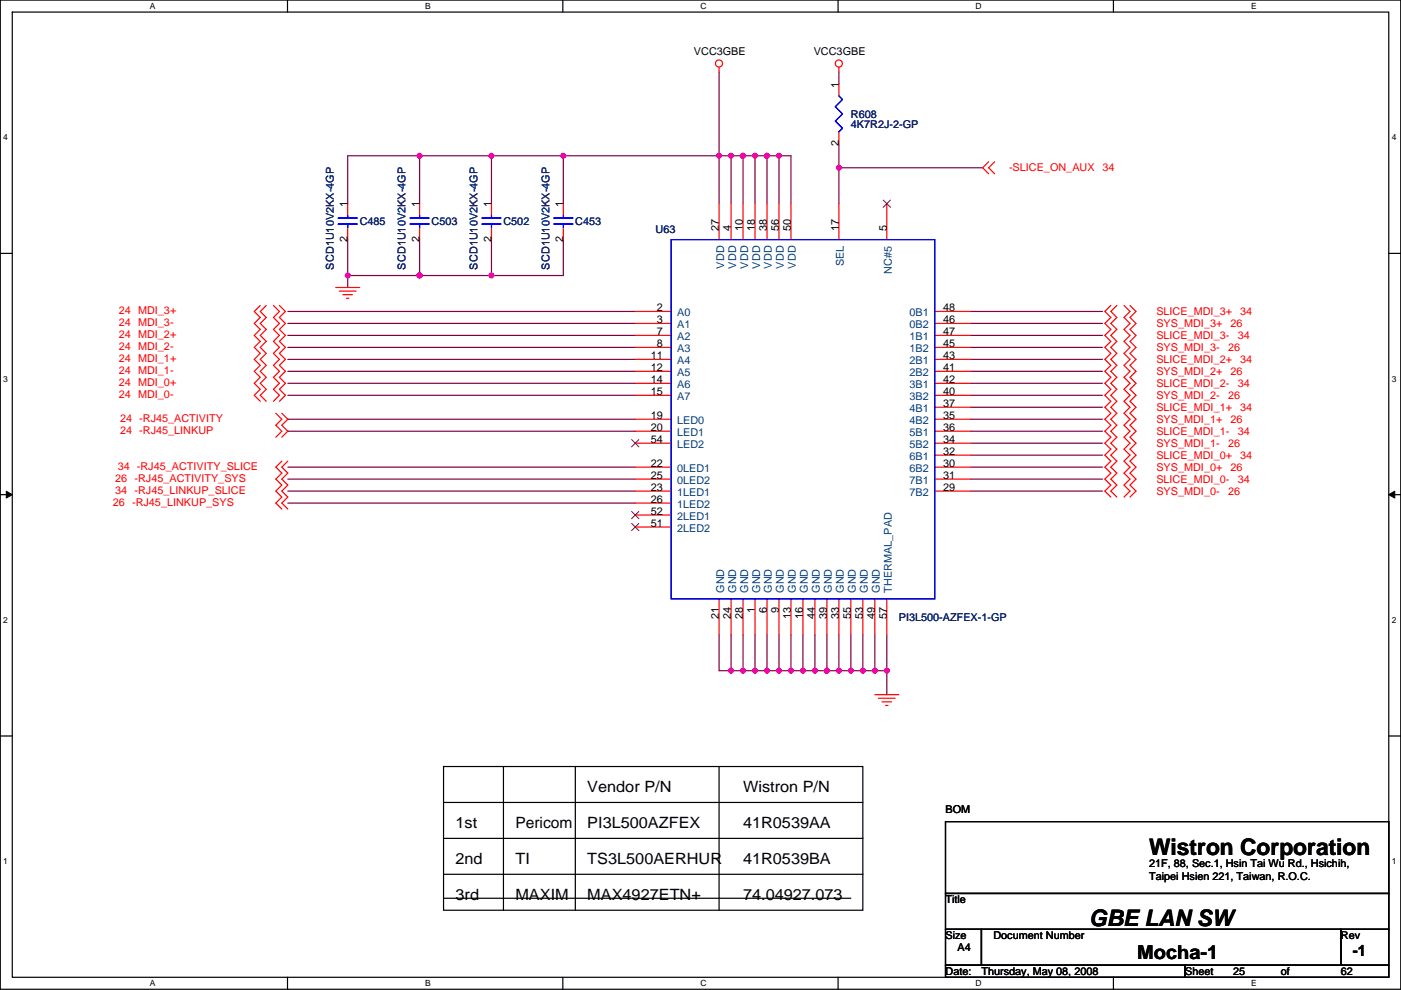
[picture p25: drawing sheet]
<svg xmlns="http://www.w3.org/2000/svg" width="297mm" height="210mm" viewBox="0 0 297 210" stroke-linecap="round" stroke-linejoin="round" font-family="sans-serif">
<defs><g id="words">
<g font-size="4.8">
<text x="243.6" y="181.3">Wistron Corporation</text>
<text x="230.9" y="196.5">GBE LAN SW</text>
</g>
<text font-size="4.1" x="241.1" y="203.4">Mocha-1</text>
<g font-size="3.3">
<text x="124.5" y="168.1">Vendor P/N</text>
<text x="157.5" y="168.1">Wistron P/N</text>
<text x="96.6" y="175.7">1st</text>
<text x="109.3" y="175.7">Pericom</text>
<text x="124.5" y="175.7">PI3L500AZFEX</text>
<text x="157.5" y="175.7">41R0539AA</text>
<text x="96.6" y="183.3">2nd</text>
<text x="109.3" y="183.3">TI</text>
<text x="124.5" y="183.3">TS3L500AERHUR</text>
<text x="157.5" y="183.3">41R0539BA</text>
<text x="96.6" y="190.9">3rd</text>
<text x="109.3" y="190.9">MAXIM</text>
<text x="124.5" y="190.9">MAX4927ETN+</text>
<text x="157.5" y="190.9">74.04927.073</text>
<text x="286.8" y="202.7">-1</text>
</g>
<g font-size="2.3">
<text x="147.1" y="11.7">VCC3GBE</text>
<text x="172.5" y="11.7">VCC3GBE</text>
<text x="177.8" y="18.6" transform="rotate(-90 177.8 18.6)">1</text>
<text x="177.8" y="31" transform="rotate(-90 177.8 31)">2</text>
<text x="73.7" y="44" transform="rotate(-90 73.7 44)">1</text>
<text x="88.9" y="44" transform="rotate(-90 88.9 44)">1</text>
<text x="104.2" y="44" transform="rotate(-90 104.2 44)">1</text>
<text x="119.4" y="44" transform="rotate(-90 119.4 44)">1</text>
<text x="73.7" y="51.4" transform="rotate(-90 73.7 51.4)">2</text>
<text x="88.9" y="51.4" transform="rotate(-90 88.9 51.4)">2</text>
<text x="104.2" y="51.4" transform="rotate(-90 104.2 51.4)">2</text>
<text x="119.4" y="51.4" transform="rotate(-90 119.4 51.4)">2</text>
<text x="152.4" y="49" transform="rotate(-90 152.4 49)">27</text>
<text x="155" y="49" transform="rotate(-90 155 49)">4</text>
<text x="157.5" y="49" transform="rotate(-90 157.5 49)">10</text>
<text x="160.1" y="49" transform="rotate(-90 160.1 49)">18</text>
<text x="162.6" y="49" transform="rotate(-90 162.6 49)">38</text>
<text x="165.1" y="49" transform="rotate(-90 165.1 49)">56</text>
<text x="167.7" y="49" transform="rotate(-90 167.7 49)">50</text>
<text x="177.8" y="49" transform="rotate(-90 177.8 49)">17</text>
<text x="188" y="49" transform="rotate(-90 188 49)">5</text>
<text x="139.3" y="66">2</text>
<text x="139.3" y="68.6">3</text>
<text x="139.3" y="71.1">7</text>
<text x="200" y="71.1">47</text>
<text x="200" y="66">48</text>
<text x="200" y="68.6">46</text>
<text x="138" y="76.2">11</text>
<text x="139.3" y="73.7">8</text>
<text x="200" y="73.7">45</text>
<text x="200" y="76.2">43</text>
<text x="138" y="78.7">12</text>
<text x="138" y="81.3">14</text>
<text x="138" y="83.8">15</text>
<text x="200" y="81.3">42</text>
<text x="200" y="78.7">41</text>
<text x="200" y="83.8">40</text>
<text x="138" y="88.9">19</text>
<text x="200" y="86.4">37</text>
<text x="200" y="88.9">35</text>
<text x="138" y="91.4">20</text>
<text x="138" y="94">54</text>
<text x="200" y="91.4">36</text>
<text x="200" y="94">34</text>
<text x="138" y="99.1">22</text>
<text x="138" y="101.6">25</text>
<text x="200" y="96.5">32</text>
<text x="200" y="101.6">31</text>
<text x="200" y="99.1">30</text>
<text x="138" y="104.1">23</text>
<text x="138" y="106.7">26</text>
<text x="200" y="104.1">29</text>
<text x="138" y="109.2">52</text>
<text x="138" y="111.8">51</text>
<text x="152.4" y="131.4" transform="rotate(-90 152.4 131.4)">21</text>
<text x="155" y="131.4" transform="rotate(-90 155 131.4)">24</text>
<text x="157.5" y="131.4" transform="rotate(-90 157.5 131.4)">28</text>
<text x="160.1" y="130.1" transform="rotate(-90 160.1 130.1)">1</text>
<text x="162.6" y="130.1" transform="rotate(-90 162.6 130.1)">6</text>
<text x="165.1" y="130.1" transform="rotate(-90 165.1 130.1)">9</text>
<text x="167.7" y="131.4" transform="rotate(-90 167.7 131.4)">13</text>
<text x="170.2" y="131.4" transform="rotate(-90 170.2 131.4)">16</text>
<text x="172.8" y="131.4" transform="rotate(-90 172.8 131.4)">44</text>
<text x="175.3" y="131.4" transform="rotate(-90 175.3 131.4)">39</text>
<text x="177.8" y="131.4" transform="rotate(-90 177.8 131.4)">33</text>
<text x="180.4" y="131.4" transform="rotate(-90 180.4 131.4)">55</text>
<text x="182.9" y="131.4" transform="rotate(-90 182.9 131.4)">53</text>
<text x="185.5" y="131.4" transform="rotate(-90 185.5 131.4)">49</text>
<text x="188" y="131.4" transform="rotate(-90 188 131.4)">57</text>
<text x="200.5" y="172.5">BOM</text>
<text x="243.6" y="183.9">21F, 88, Sec.1, Hsin Tai Wu Rd., Hsichih,</text>
<text x="200.5" y="191.6">Title</text>
<text x="243.6" y="186.6">Taipei Hsien 221, Taiwan, R.O.C.</text>
<text x="200.5" y="199.2">Size</text>
<text x="203" y="201.7">A4</text>
<text x="210.6" y="199.2">Document Number</text>
<text x="284.3" y="199.2">Rev</text>
<text x="200.5" y="206.8">Date:</text>
<text x="208.1" y="206.8">Thursday, May 08, 2008</text>
<text x="251.3" y="206.8">Sheet</text>
<text x="261.4" y="206.8">25</text>
<text x="271.6" y="206.8">of</text>
<text x="284.3" y="206.8">62</text>
</g>
<g font-size="2.3" fill="#000080">
<text x="180.4" y="24.9">R608</text>
<text x="180.4" y="27.2">4K7R2J-2-GP</text>
<text x="76.3" y="47.8">C485</text>
<text x="91.5" y="47.8">C503</text>
<text x="106.7" y="47.8">C502</text>
<text x="122" y="47.8">C453</text>
<text x="139" y="49.3">U63</text>
<text x="70.8" y="57.2" transform="rotate(-90 70.8 57.2)">SCD1U10V2KX-4GP</text>
<text x="86" y="57.2" transform="rotate(-90 86 57.2)">SCD1U10V2KX-4GP</text>
<text x="101.2" y="57.2" transform="rotate(-90 101.2 57.2)">SCD1U10V2KX-4GP</text>
<text x="116.5" y="57.2" transform="rotate(-90 116.5 57.2)">SCD1U10V2KX-4GP</text>
<text x="190.6" y="131.6">PI3L500-AZFEX-1-GP</text>
</g>
<g font-size="2.3" fill="#f00">
<text x="213.9" y="36.4">-SLICE_ON_AUX</text>
<text x="233.7" y="36.4">34</text>
<text x="25.2" y="71.7">24 MDI_2+</text>
<text x="25.2" y="66.6">24 MDI_3+</text>
<text x="25.2" y="69.1">24 MDI_3-</text>
<text x="245.2" y="69.4">SYS_MDI_3+</text>
<text x="245.2" y="66.8">SLICE_MDI_3+</text>
<text x="245.2" y="71.9">SLICE_MDI_3-</text>
<text x="260.9" y="69.4">26</text>
<text x="262.4" y="71.9">34</text>
<text x="262.9" y="66.8">34</text>
<text x="25.2" y="76.8">24 MDI_1+</text>
<text x="25.2" y="74.2">24 MDI_2-</text>
<text x="245.2" y="74.5">SYS_MDI_3-</text>
<text x="245.2" y="77">SLICE_MDI_2+</text>
<text x="260.4" y="74.5">26</text>
<text x="262.9" y="77">34</text>
<text x="25.2" y="81.8">24 MDI_0+</text>
<text x="25.2" y="79.3">24 MDI_1-</text>
<text x="245.2" y="79.5">SYS_MDI_2+</text>
<text x="245.2" y="82.1">SLICE_MDI_2-</text>
<text x="260.9" y="79.5">26</text>
<text x="262.4" y="82.1">34</text>
<text x="25.2" y="84.4">24 MDI_0-</text>
<text x="25.5" y="89.5">24 -RJ45_ACTIVITY</text>
<text x="245.2" y="84.6">SYS_MDI_2-</text>
<text x="245.2" y="87.2">SLICE_MDI_1+</text>
<text x="245.2" y="89.7">SYS_MDI_1+</text>
<text x="260.4" y="84.6">26</text>
<text x="260.9" y="89.7">26</text>
<text x="262.9" y="87.2">34</text>
<text x="25.5" y="92">24 -RJ45_LINKUP</text>
<text x="245.2" y="94.8">SYS_MDI_1-</text>
<text x="245.2" y="92.2">SLICE_MDI_1-</text>
<text x="260.4" y="94.8">26</text>
<text x="262.4" y="92.2">34</text>
<text x="25" y="99.6">34 -RJ45_ACTIVITY_SLICE</text>
<text x="245.2" y="97.3">SLICE_MDI_0+</text>
<text x="245.2" y="99.9">SYS_MDI_0+</text>
<text x="260.9" y="99.9">26</text>
<text x="262.9" y="97.3">34</text>
<text x="23.9" y="107.2">26 -RJ45_LINKUP_SYS</text>
<text x="24.4" y="104.7">34 -RJ45_LINKUP_SLICE</text>
<text x="24.4" y="102.2">26 -RJ45_ACTIVITY_SYS</text>
<text x="245.2" y="102.4">SLICE_MDI_0-</text>
<text x="245.2" y="104.9">SYS_MDI_0-</text>
<text x="260.4" y="104.9">26</text>
<text x="262.4" y="102.4">34</text>
</g>
<g font-size="2.3" fill="#004080">
<text x="153.5" y="57" transform="rotate(-90 153.5 57)">VDD</text>
<text x="156.1" y="57" transform="rotate(-90 156.1 57)">VDD</text>
<text x="158.6" y="57" transform="rotate(-90 158.6 57)">VDD</text>
<text x="161.1" y="57" transform="rotate(-90 161.1 57)">VDD</text>
<text x="163.7" y="57" transform="rotate(-90 163.7 57)">VDD</text>
<text x="166.2" y="57" transform="rotate(-90 166.2 57)">VDD</text>
<text x="168.8" y="57" transform="rotate(-90 168.8 57)">VDD</text>
<text x="178.9" y="56.5" transform="rotate(-90 178.9 56.5)">SEL</text>
<text x="189.1" y="58" transform="rotate(-90 189.1 58)">NC#5</text>
<text x="143.6" y="67.1">A0</text>
<text x="143.6" y="69.6">A1</text>
<text x="192.8" y="67.1">0B1</text>
<text x="192.8" y="69.6">0B2</text>
<text x="143.6" y="72.2">A2</text>
<text x="143.6" y="74.7">A3</text>
<text x="143.6" y="77.3">A4</text>
<text x="192.8" y="72.2">1B1</text>
<text x="192.8" y="74.7">1B2</text>
<text x="192.8" y="77.3">2B1</text>
<text x="143.6" y="79.8">A5</text>
<text x="143.6" y="82.3">A6</text>
<text x="192.8" y="82.3">3B1</text>
<text x="192.8" y="79.8">2B2</text>
<text x="143.6" y="84.9">A7</text>
<text x="143.6" y="90">LED0</text>
<text x="192.8" y="84.9">3B2</text>
<text x="192.8" y="87.4">4B1</text>
<text x="192.8" y="90">4B2</text>
<text x="143.6" y="92.5">LED1</text>
<text x="143.6" y="95">LED2</text>
<text x="192.8" y="92.5">5B1</text>
<text x="192.8" y="95">5B2</text>
<text x="143.6" y="100.1">0LED1</text>
<text x="192.8" y="97.6">6B1</text>
<text x="192.8" y="100.1">6B2</text>
<text x="143.6" y="105.2">1LED1</text>
<text x="143.6" y="102.7">0LED2</text>
<text x="143.6" y="107.7">1LED2</text>
<text x="192.8" y="102.7">7B1</text>
<text x="192.8" y="105.2">7B2</text>
<text x="143.6" y="110.3">2LED1</text>
<text x="143.6" y="112.8">2LED2</text>
<text x="153.5" y="125.8" transform="rotate(-90 153.5 125.8)">GND</text>
<text x="156.1" y="125.8" transform="rotate(-90 156.1 125.8)">GND</text>
<text x="158.6" y="125.8" transform="rotate(-90 158.6 125.8)">GND</text>
<text x="161.1" y="125.8" transform="rotate(-90 161.1 125.8)">GND</text>
<text x="163.7" y="125.8" transform="rotate(-90 163.7 125.8)">GND</text>
<text x="166.2" y="125.8" transform="rotate(-90 166.2 125.8)">GND</text>
<text x="168.8" y="125.8" transform="rotate(-90 168.8 125.8)">GND</text>
<text x="171.3" y="125.8" transform="rotate(-90 171.3 125.8)">GND</text>
<text x="173.8" y="125.8" transform="rotate(-90 173.8 125.8)">GND</text>
<text x="176.4" y="125.8" transform="rotate(-90 176.4 125.8)">GND</text>
<text x="178.9" y="125.8" transform="rotate(-90 178.9 125.8)">GND</text>
<text x="181.5" y="125.8" transform="rotate(-90 181.5 125.8)">GND</text>
<text x="184" y="125.8" transform="rotate(-90 184 125.8)">GND</text>
<text x="186.5" y="125.8" transform="rotate(-90 186.5 125.8)">GND</text>
<text x="189.1" y="125.8" transform="rotate(-90 189.1 125.8)">THERMAL_PAD</text>
</g>
<g font-size="1.8">
<text x="31.8" y="1.9">A</text>
<text x="90.1" y="1.9">B</text>
<text x="148.5" y="1.9">C</text>
<text x="206.9" y="1.9">D</text>
<text x="265.2" y="1.9">E</text>
<text x=".7" y="29.8">4</text>
<text x="295.1" y="29.8">4</text>
<text x=".7" y="81">3</text>
<text x="295.1" y="81">3</text>
<text x=".7" y="132.1">2</text>
<text x="295.1" y="132.1">2</text>
<text x=".7" y="183.3">1</text>
<text x="295.1" y="183.3">1</text>
<text x="31.8" y="209.2">A</text>
<text x="90.1" y="209.2">B</text>
<text x="148.5" y="209.2">C</text>
<text x="206.9" y="209.2">D</text>
<text x="265.2" y="209.2">E</text>
</g>
</g></defs>
<path d="M.1 0h296.9v209.8h-296.9zM2.6 2.6h291.8v204.7h-291.8z" fill="none" stroke="#000" stroke-width=".25"/>
<g fill="#fff">
<path d="M31.8 .3h1.2v2h-1.2z"/>
<path d="M31.8 207.5h1.2v2.1h-1.2z"/>
</g>
<path d="M61 0v2.6M61 207.3v2.5" fill="none" stroke="#000" stroke-width=".25"/>
<g fill="#fff">
<path d="M90.1 .3h1.2v2h-1.2z"/>
<path d="M90.1 207.5h1.2v2.1h-1.2z"/>
</g>
<path d="M119.3 0v2.6M119.3 207.3v2.5" fill="none" stroke="#000" stroke-width=".25"/>
<g fill="#fff">
<path d="M148.5 .3h1.3v2h-1.3z"/>
<path d="M148.5 207.5h1.3v2.1h-1.3z"/>
</g>
<path d="M177.7 0v2.6M177.7 207.3v2.5" fill="none" stroke="#000" stroke-width=".25"/>
<g fill="#fff">
<path d="M206.9 .3h1.2v2h-1.2z"/>
<path d="M206.9 207.5h1.2v2.1h-1.2z"/>
</g>
<path d="M236.1 0v2.6M236.1 207.3v2.5" fill="none" stroke="#000" stroke-width=".25"/>
<g fill="#fff">
<path d="M265.2 .3h1.2v2h-1.2z"/>
<path d="M265.2 207.5h1.2v2.1h-1.2z"/>
<path d="M.7 28.2h1v2h-1z"/>
<path d="M295.1 28.2h1v2h-1z"/>
<path d="M.7 79.3h1v2.1h-1z"/>
<path d="M295.1 79.3h1v2.1h-1z"/>
</g>
<path d="M.1 53.7h2.5M294.4 53.7h2.6" fill="none" stroke="#000" stroke-width=".25"/>
<g fill="#fff">
<path d="M.7 130.5h1v2h-1z"/>
<path d="M295.1 130.5h1v2h-1z"/>
</g>
<path d="M.1 104.9h2.5M294.4 104.9h2.6" fill="none" stroke="#000" stroke-width=".25"/>
<path d="M1.3 104.2l1.3 .7-1.3 .7zM294.4 104.9l1.3-.7v1.4z" fill="#000" stroke="#000" stroke-width=".21"/>
<g fill="#fff">
<path d="M.7 181.7h1v2h-1z"/>
<path d="M295.1 181.7h1v2h-1z"/>
</g>
<g fill="none" stroke="#000" stroke-width=".25">
<path d="M.1 156.1h2.5M294.4 156.1h2.6M94 162.6h88.9v30.5h-88.9zM94 170.2h88.9M94 177.8h88.9M106.7 162.6v30.5M122 162.6v30.5M152.5 162.6v30.5M200.5 174.3h93.9v15.2h-93.9zM94 185.4h88.9M94 190.5h86.4M200.5 189.5h93.9v7.6h-93.9z"/>
<path d="M200.5 197.1h7.6v7.6h-7.6zM208.1 197.1h76.2v7.6h-76.2zM284.3 197.1h10.1v7.6h-10.1zM200.5 204.7h50.8v2.6h-50.8zM251.3 204.7h43.1v2.6h-43.1z"/>
</g>
<g fill="none" stroke="#800040" stroke-width=".25">
<path d="M152.5 15.3v17.7M177.9 15.3v2.5M89 33h-15.3v10.2M89 33v10.2M89 33h15.2M104.2 33h15.2M104.2 33v10.2M119.4 33v10.2M119.4 33h33.1M152.5 33v10.2M152.5 33h2.5M155 33v10.2"/>
<path d="M155 33h2.5M157.5 33h2.6M157.5 33v10.2M160.1 33v10.2M160.1 33h2.5M162.6 33v10.2M162.6 33h2.6M165.2 33h2.5v10.2M165.2 33v10.2M177.9 35.6h30.4M177.9 30.5v5.1M177.9 35.6v7.6"/>
<path d="M73.7 58.4v2.6M73.7 58.4h15.3M73.7 50.8v7.6M89 58.4h15.2M89 50.8v7.6M104.2 50.8v7.6M119.4 50.8v7.6h-15.2M61 73.7h73.7M61 78.8h73.7M61 71.1h73.7M61 68.6h73.7M61 66.1h73.7"/>
<path d="M61 76.2h73.7M205.8 68.6h27.9M205.8 73.7h27.9M205.8 66.1h27.9M205.8 71.1h27.9M205.8 76.2h27.9M205.8 78.8h27.9M61 91.5h73.7M61 88.9h73.7M61 83.8h73.7M61 81.3h73.7M61 99.1h73.7"/>
<path d="M205.8 83.8h27.9M205.8 81.3h27.9M205.8 86.4h27.9M205.8 88.9h27.9M205.8 94h27.9M205.8 91.5h27.9M205.8 96.5h27.9M205.8 99.1h27.9M61 104.2h73.7M61 101.6h73.7M61 106.7h73.7M205.8 101.6h27.9"/>
<path d="M205.8 104.2h27.9M152.5 134.6v7.7h2.5M155 134.6v7.7M157.5 134.6v7.7M160.1 134.6v7.7M162.6 134.6v7.7M165.2 134.6v7.7M167.7 134.6v7.7M170.2 134.6v7.7M172.8 134.6v7.7M175.3 134.6v7.7M177.9 134.6v7.7"/>
<path d="M180.4 134.6v7.7M182.9 134.6v7.7M185.5 134.6v7.7M188 134.6v7.7M155 142.3h2.5M157.5 142.3h2.6M160.1 142.3h2.5M162.6 142.3h2.6M165.2 142.3h2.5M167.7 142.3h2.5M170.2 142.3h2.6M172.8 142.3h2.5"/>
<path d="M175.3 142.3h2.6M177.9 142.3h2.5M180.4 142.3h2.5M182.9 142.3h2.6M185.5 142.3h2.5M188 142.3v5"/>
</g>
<g fill="#f0f" stroke="#f0f" stroke-width=".25">
<circle cx="170.2" cy="142.2" r=".5"/>
<circle cx="152.4" cy="33" r=".5"/>
<circle cx="160.1" cy="33" r=".5"/>
<circle cx="162.6" cy="33" r=".5"/>
<circle cx="165.1" cy="33" r=".5"/>
<circle cx="155" cy="33" r=".5"/>
<circle cx="157.5" cy="33" r=".5"/>
<circle cx="177.8" cy="35.6" r=".5"/>
<circle cx="165.1" cy="142.2" r=".5"/>
<circle cx="185.5" cy="142.2" r=".5"/>
<circle cx="188" cy="142.2" r=".5"/>
<circle cx="177.8" cy="142.2" r=".5"/>
<circle cx="180.4" cy="142.2" r=".5"/>
<circle cx="155" cy="142.2" r=".5"/>
<circle cx="182.9" cy="142.2" r=".5"/>
<circle cx="160.1" cy="142.2" r=".5"/>
<circle cx="167.7" cy="142.2" r=".5"/>
<circle cx="175.3" cy="142.2" r=".5"/>
<circle cx="172.8" cy="142.2" r=".5"/>
<circle cx="157.5" cy="142.2" r=".5"/>
<circle cx="162.6" cy="142.2" r=".5"/>
<circle cx="119.4" cy="33" r=".5"/>
<circle cx="104.2" cy="33" r=".5"/>
<circle cx="88.9" cy="58.4" r=".5"/>
<circle cx="73.7" cy="58.4" r=".5"/>
<circle cx="104.2" cy="58.4" r=".5"/>
<circle cx="88.9" cy="33" r=".5"/>
</g>
<g fill="none" stroke="#f00" stroke-width=".25">
<path d="M152.5 14.2v1.1M177.9 14.2v1.1M177.9 17.8v2.5M177.9 28v2.5M209.6 34.3l-1.3 1.3 1.3 1.3M210.9 34.3l-1.3 1.3 1.3 1.3M73.7 43.2v2.5M73.7 48.3v2.5M89 43.2v2.5M89 48.3v2.5M104.2 43.2v2.5M104.2 48.3v2.5"/>
<path d="M119.4 43.2v2.5M119.4 48.3v2.5M152.5 43.2v7.6M155 43.2v7.6M157.5 43.2v7.6M160.1 43.2v7.6M162.6 43.2v7.6M165.2 43.2v7.6M167.7 43.2v7.6M177.9 43.2v7.6M188 43.2v7.6M55.2 64.8l-1.3 1.3 1.3 1.2-1.3 1.3 1.3 1.3-1.3 1.2 1.3 1.3-1.3 1.3 1.3 1.3-1.3 1.2 1.3 1.3-1.3 1.3 1.3 1.2-1.3 1.3 1.3 1.3-1.3 1.2 1.3 1.3"/>
<path d="M56.4 64.8l-1.2 1.3 1.2 1.2-1.2 1.3 1.2 1.3-1.2 1.2 1.2 1.3-1.2 1.3 1.2 1.3-1.2 1.2 1.2 1.3-1.2 1.3 1.2 1.2-1.2 1.3 1.2 1.3-1.2 1.2 1.2 1.3M58 64.8l1.2 1.3-1.2 1.2 1.2 1.3-1.2 1.3 1.2 1.2-1.2 1.3 1.2 1.3-1.2 1.3 1.2 1.2-1.2 1.3 1.2 1.3-1.2 1.2 1.2 1.3-1.2 1.3 1.2 1.2-1.2 1.3M59.2 64.8l1.3 1.3-1.3 1.2 1.3 1.3-1.3 1.3 1.3 1.2-1.3 1.3 1.3 1.3-1.3 1.3 1.3 1.2-1.3 1.3 1.3 1.3-1.3 1.2 1.3 1.3-1.3 1.3 1.3 1.2-1.3 1.3M71.2 61h5.1M71.9 61.7h3.6M72.7 62.5h2M73.5 63.3h.5M134.7 71.1h7.6M134.7 73.7h7.6M134.7 76.2h7.6M134.7 78.8h7.6M134.7 66.1h7.6"/>
<path d="M134.7 68.6h7.6M198.2 71.1h7.6M198.2 73.7h7.6M198.2 76.2h7.6M198.2 78.8h7.6M198.2 66.1h7.6M198.2 68.6h7.6M235.5 64.8l-1.3 1.3 1.3 1.2-1.3 1.3 1.3 1.3-1.3 1.2 1.3 1.3-1.3 1.3 1.3 1.3-1.3 1.2 1.3 1.3-1.3 1.3 1.3 1.2-1.3 1.3 1.3 1.3-1.3 1.2 1.3 1.3-1.3 1.3 1.3 1.3-1.3 1.2 1.3 1.3-1.3 1.3 1.3 1.2-1.3 1.3 1.3 1.3-1.3 1.2 1.3 1.3-1.3 1.3 1.3 1.3-1.3 1.2 1.3 1.3-1.3 1.3 1.3 1.2M236.8 64.8l-1.3 1.3 1.3 1.2-1.3 1.3 1.3 1.3-1.3 1.2 1.3 1.3-1.3 1.3 1.3 1.3-1.3 1.2 1.3 1.3-1.3 1.3 1.3 1.2-1.3 1.3 1.3 1.3-1.3 1.2 1.3 1.3-1.3 1.3 1.3 1.3-1.3 1.2 1.3 1.3-1.3 1.3 1.3 1.2-1.3 1.3 1.3 1.3-1.3 1.2 1.3 1.3-1.3 1.3 1.3 1.3-1.3 1.2 1.3 1.3-1.3 1.3 1.3 1.2M238.3 64.8l1.3 1.3-1.3 1.2 1.3 1.3-1.3 1.3 1.3 1.2-1.3 1.3 1.3 1.3-1.3 1.3 1.3 1.2-1.3 1.3 1.3 1.3-1.3 1.2 1.3 1.3-1.3 1.3 1.3 1.2-1.3 1.3 1.3 1.3-1.3 1.3 1.3 1.2-1.3 1.3 1.3 1.3-1.3 1.2 1.3 1.3-1.3 1.3 1.3 1.2-1.3 1.3 1.3 1.3-1.3 1.3 1.3 1.2-1.3 1.3 1.3 1.3-1.3 1.2M239.6 64.8l1.3 1.3-1.3 1.2 1.3 1.3-1.3 1.3 1.3 1.2-1.3 1.3 1.3 1.3-1.3 1.3 1.3 1.2-1.3 1.3 1.3 1.3-1.3 1.2 1.3 1.3-1.3 1.3 1.3 1.2-1.3 1.3 1.3 1.3-1.3 1.3 1.3 1.2-1.3 1.3 1.3 1.3-1.3 1.2 1.3 1.3-1.3 1.3 1.3 1.2-1.3 1.3 1.3 1.3-1.3 1.3 1.3 1.2-1.3 1.3 1.3 1.3-1.3 1.2M58.5 87.7l1.3 1.2-1.3 1.3 1.3 1.3-1.3 1.2"/>
<path d="M59.8 87.7l1.2 1.2-1.2 1.3 1.2 1.3-1.2 1.2M59.8 97.8l-1.3 1.3 1.3 1.3-1.3 1.2 1.3 1.3-1.3 1.3 1.3 1.2-1.3 1.3 1.3 1.3M61 97.8l-1.2 1.3 1.2 1.3-1.2 1.2 1.2 1.3-1.2 1.3 1.2 1.2-1.2 1.3 1.2 1.3M134.7 99.1h7.6M134.7 81.3h7.6M134.7 83.8h7.6M134.7 91.5h7.6M134.7 88.9h7.6M134.7 94h7.6M198.2 99.1h7.6M198.2 81.3h7.6M198.2 83.8h7.6"/>
<path d="M198.2 86.4h7.6M198.2 91.5h7.6M198.2 88.9h7.6M198.2 94h7.6M198.2 96.5h7.6M134.7 104.2h7.6M134.7 101.6h7.6M134.7 106.7h7.6M134.7 109.2h7.6M134.7 111.8h7.6M198.2 104.2h7.6M198.2 101.6h7.6"/>
<path d="M152.5 127v7.6M155 127v7.6M157.5 127v7.6M160.1 127v7.6M162.6 127v7.6M165.2 127v7.6M167.7 127v7.6M170.2 127v7.6M172.8 127v7.6M175.3 127v7.6M177.9 127v7.6M180.4 127v7.6"/>
<path d="M182.9 127v7.6M185.5 127v7.6M188 127v7.6M185.5 147.3h5.1M186.2 148.1h3.6M187 148.9h2M187.8 149.6h.5"/>
<circle cx="152.4" cy="13.5" r=".76"/>
<circle cx="177.8" cy="13.5" r=".76"/>
</g>
<g fill="none" stroke="#00f" stroke-width=".25">
<path d="M177.9 20.3l.7 .8-1.5 1.5 1.5 1.6-1.5 1.5 1.5 1.5-.7 .8M71.7 46.2h4.1M71.7 47.5h4.1M73.7 45.7v.5M73.7 47.5v.8M86.9 47.5h4.1M86.9 46.2h4.1M89 45.7v.5M89 47.5v.8M102.2 47.5h4M102.2 46.2h4M104.2 45.7v.5"/>
<path d="M104.2 47.5v.8M117.4 47.5h4.1M117.4 46.2h4.1M119.4 45.7v.5M119.4 47.5v.8M142.3 50.8h55.9v76.2h-55.9z"/>
</g>
<path d="M187.3 42.4l1.5 1.6M188.8 42.4l-1.6 1.6M133.9 93.2l1.6 1.6M135.4 93.2l-1.5 1.6M133.9 108.5l1.6 1.5M133.9 111l1.6 1.6M135.4 108.5l-1.5 1.5M135.4 111l-1.5 1.6" fill="none" stroke="#804000" stroke-width=".21"/>
<use href="#words"/>
</svg>
